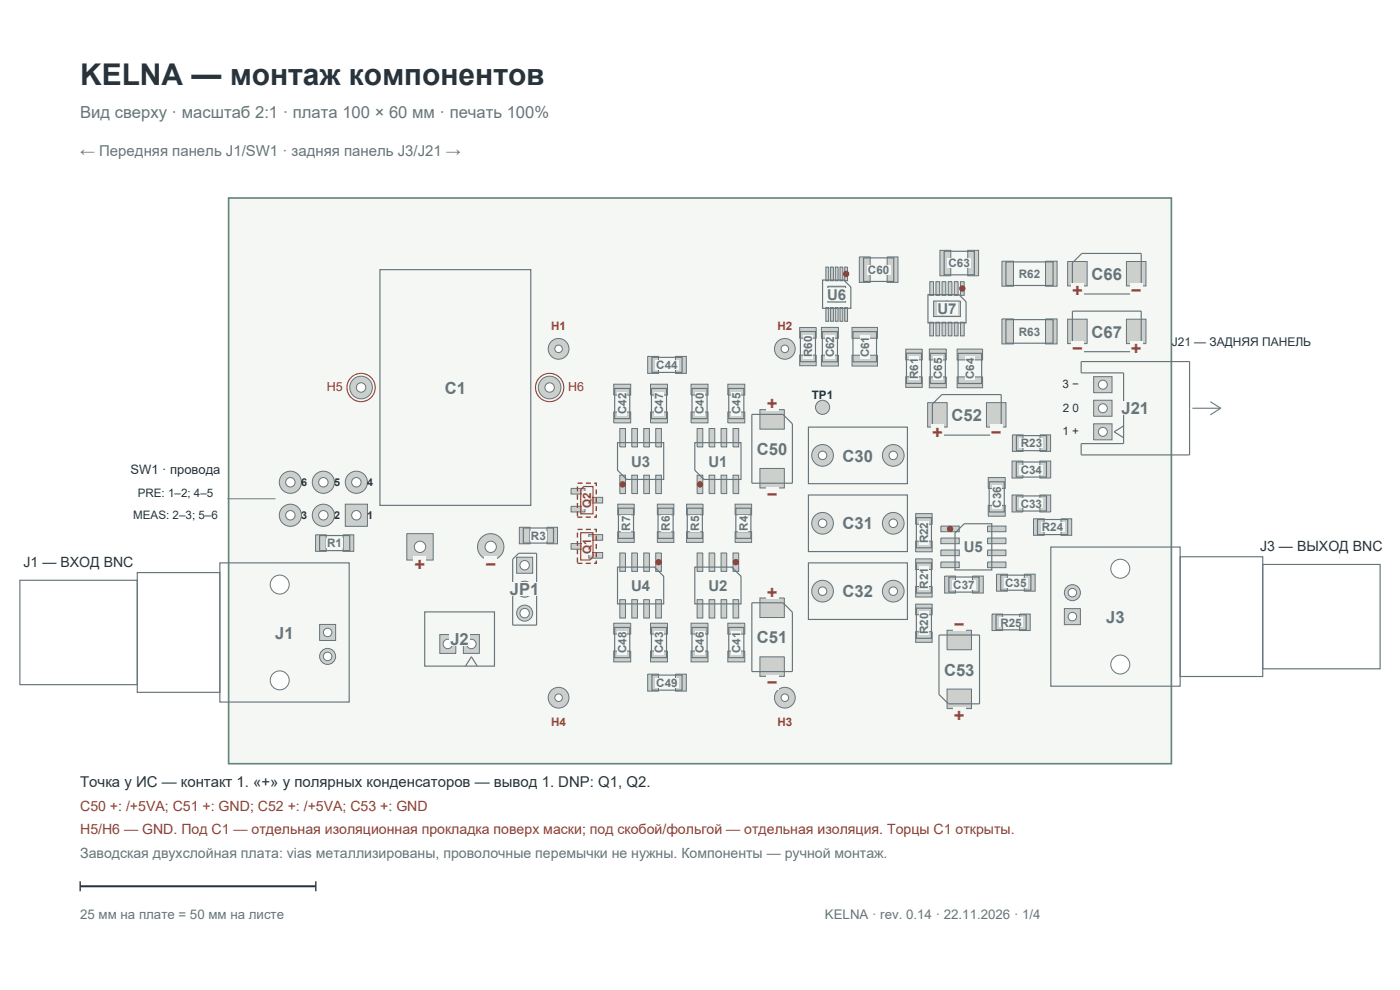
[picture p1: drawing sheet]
<svg xmlns="http://www.w3.org/2000/svg" width="297mm" height="210mm" viewBox="0 0 297 210" stroke-linecap="round" stroke-linejoin="round" font-family="sans-serif">
<defs><g id="words">
<text font-size="6.3" fill="#29333b" x="17" y="18">KELNA — монтаж компонентов</text>
<g font-size="3.9" fill="#943d30">
<text x="227.4" y="63.1">+</text>
<text x="239.9" y="63.1">−</text>
<text x="227.4" y="75.3">−</text>
<text x="239.9" y="75.3">+</text>
<text x="162.7" y="87">+</text>
<text x="197.7" y="93">+</text>
<text x="210.2" y="93">−</text>
<text x="162.7" y="106.3">−</text>
<text x="88" y="121">+</text>
<text x="103" y="121">−</text>
<text x="162.7" y="127">+</text>
<text x="202.4" y="133.8">−</text>
<text x="162.7" y="146.2">−</text>
<text x="202.4" y="153.1">+</text>
</g>
<g font-size="3.5" fill="#66757a">
<text x="17" y="25">Вид сверху ꞏ масштаб 2:1 ꞏ плата 100 × 60 мм ꞏ печать 100%</text>
<text x="231.6" y="59.4">C66</text>
<text x="231.6" y="71.6">C67</text>
<text x="94.3" y="83.5">C1</text>
<text x="201.9" y="89.3">C52</text>
<text x="237.9" y="87.9">J21</text>
<text x="160.6" y="96.5">C50</text>
<text x="178.8" y="97.9">C30</text>
<text x="178.8" y="112.3">C31</text>
<text x="108.2" y="126.3">JP1</text>
<text x="178.8" y="126.7">C32</text>
<text x="58.4" y="135.5">J1</text>
<text x="95.5" y="136.9">J2</text>
<text x="160.6" y="136.5">C51</text>
<text x="234.7" y="132.1">J3</text>
<text x="200.3" y="143.3">C53</text>
</g>
<g font-size="3.2" fill="#66757a">
<text x="17" y="33">← Передняя панель J1/SW1 ꞏ задняя панель J3/J21 →</text>
<text x="175.5" y="63.6">U6</text>
<text x="198.9" y="66.7">U7</text>
<text x="133.9" y="99">U3</text>
<text x="150.3" y="99">U1</text>
<text x="204.5" y="117.2">U5</text>
<text x="133.9" y="125.4">U4</text>
<text x="150.3" y="125.4">U2</text>
</g>
<text font-size="3.2" fill="#29333b" x="17" y="167">Точка у ИС — контакт 1. «+» у полярных конденсаторов — вывод 1. DNP: Q1, Q2.</text>
<g font-size="3" fill="#29333b">
<text x="267.3" y="116.8">J3 — ВЫХОД BNC</text>
<text x="5" y="120.2">J1 — ВХОД BNC</text>
</g>
<g font-size="3" fill="#943d30">
<text x="17" y="172">C50 +: /+5VA; C51 +: GND; C52 +: /+5VA; C53 +: GND</text>
<text x="17" y="177">H5/H6 — GND. Под C1 — отдельная изоляционная прокладка поверх маски; под скобой/фольгой — отдельная изоляция. Торцы C1 открыты.</text>
</g>
<text font-size="3" fill="#66757a" x="17" y="182">Заводская двухслойная плата: vias металлизированы, проволочные перемычки не нужны. Компоненты — ручной монтаж.</text>
<text font-size="2.8" fill="#29333b" x="27.7" y="100.6">SW1 ꞏ провода</text>
<g font-size="2.8" fill="#66757a">
<text x="17" y="195">25 мм на плате = 50 мм на листе</text>
<text x="175" y="195">KELNA ꞏ rev. 0.14 ꞏ 22.11.2026 ꞏ 1/4</text>
</g>
<g font-size="2.6" fill="#993629">
<text x="69.3" y="83">H5</text>
<text x="120.5" y="83">H6</text>
</g>
<g font-size="2.5" fill="#66757a">
<text x="184.1" y="58.1">C60</text>
<text x="201.2" y="56.7">C63</text>
<text x="216.1" y="59">R62</text>
<text x="216.1" y="71.2">R63</text>
<text x="172.3" y="75.8" transform="rotate(-90 172.3 75.8)">R60</text>
<text x="177" y="75.8" transform="rotate(-90 177 75.8)">C62</text>
<text x="184.4" y="75.8" transform="rotate(-90 184.4 75.8)">C61</text>
<text x="139.2" y="78.3">C44</text>
<text x="194.8" y="80.4" transform="rotate(-90 194.8 80.4)">R61</text>
<text x="199.9" y="80.4" transform="rotate(-90 199.9 80.4)">C65</text>
<text x="206.7" y="80.4" transform="rotate(-90 206.7 80.4)">C64</text>
<text x="132.9" y="87.9" transform="rotate(-90 132.9 87.9)">C42</text>
<text x="140.7" y="87.9" transform="rotate(-90 140.7 87.9)">C47</text>
<text x="149.3" y="87.9" transform="rotate(-90 149.3 87.9)">C40</text>
<text x="157.1" y="87.9" transform="rotate(-90 157.1 87.9)">C45</text>
<text x="216.6" y="94.9">R23</text>
<text x="216.5" y="100.5">C34</text>
<text x="212.4" y="107.7" transform="rotate(-90 212.4 107.7)">C36</text>
<text x="216.5" y="107.7">C33</text>
<text x="133.7" y="112.6" transform="rotate(-90 133.7 112.6)">R7</text>
<text x="142.1" y="112.6" transform="rotate(-90 142.1 112.6)">R6</text>
<text x="148.3" y="112.6" transform="rotate(-90 148.3 112.6)">R5</text>
<text x="158.6" y="112.6" transform="rotate(-90 158.6 112.6)">R4</text>
<text x="221" y="112.7">R24</text>
<text x="69.4" y="116.1">R1</text>
<text x="112.6" y="114.5">R3</text>
<text x="196.9" y="115.3" transform="rotate(-90 196.9 115.3)">R22</text>
<text x="196.9" y="124.9" transform="rotate(-90 196.9 124.9)">R21</text>
<text x="202.2" y="124.9">C37</text>
<text x="213.2" y="124.5">C35</text>
<text x="196.9" y="134.5" transform="rotate(-90 196.9 134.5)">R20</text>
<text x="212.2" y="132.9">R25</text>
<text x="132.9" y="138.6" transform="rotate(-90 132.9 138.6)">C48</text>
<text x="140.7" y="138.6" transform="rotate(-90 140.7 138.6)">C43</text>
<text x="149.3" y="138.6" transform="rotate(-90 149.3 138.6)">C46</text>
<text x="157.1" y="138.6" transform="rotate(-90 157.1 138.6)">C41</text>
<text x="139.2" y="145.7">C49</text>
</g>
<g font-size="2.5" fill="#943d30">
<text x="116.9" y="69.9">H1</text>
<text x="164.9" y="69.9">H2</text>
<text x="125.4" y="107.7" transform="rotate(-90 125.4 107.7)">Q2</text>
<text x="125.4" y="117.5" transform="rotate(-90 125.4 117.5)">Q1</text>
<text x="116.9" y="153.9">H4</text>
<text x="164.9" y="153.9">H3</text>
</g>
<g font-size="2.5" fill="#29333b">
<text x="248.6" y="73.4">J21 — ЗАДНЯЯ ПАНЕЛЬ</text>
<text x="225.4" y="82.3">3 −</text>
<text x="172.2" y="84.7">TP1</text>
<text x="225.4" y="87.3">2 0</text>
<text x="225.4" y="92.3">1 +</text>
<text x="29.2" y="105.3">PRE: 1–2; 4–5</text>
<text x="28.3" y="110.1">MEAS: 2–3; 5–6</text>
</g>
<g font-size="2.3" fill="#29333b">
<text x="63.9" y="103.1">6</text>
<text x="70.9" y="103.1">5</text>
<text x="77.9" y="103.1">4</text>
<text x="63.9" y="110.1">3</text>
<text x="70.9" y="110.1">2</text>
<text x="77.9" y="110.1">1</text>
</g>
</g></defs>
<path d="M48.5 42h200v120h-200z" fill="#f5f7f5" stroke="#66857d" stroke-width=".35"/>
<path d="M109.6 118.2h3.4v3.4h-3.4z" fill="#cccfcc" stroke="#66757a" stroke-width=".21"/>
<circle cx="111.3" cy="119.9" r="1" fill="#fff" stroke="#66757a" stroke-width=".21"/>
<circle cx="111.3" cy="125" r="1.7" fill="#cccfcc" stroke="#66757a" stroke-width=".21"/>
<circle cx="111.3" cy="125" r="1" fill="#fff" stroke="#66757a" stroke-width=".21"/>
<circle cx="111.3" cy="130.1" r="1.7" fill="#cccfcc" stroke="#66757a" stroke-width=".21"/>
<circle cx="111.3" cy="130.1" r="1" fill="#fff" stroke="#66757a" stroke-width=".21"/>
<path d="M108.8 118.6l1.2-1.2h3.8v15.2h-5z" fill="none" stroke="#66757a" stroke-width=".25"/>
<path d="M108 123.5h6.6v2.9h-6.6z" fill="#f5f7f5"/>
<g fill="#cccfcc" stroke="#66757a" stroke-width=".21">
<path d="M197.2 74.1h3.5v2.3h-3.5z"/>
<path d="M197.2 80h3.5v2.2h-3.5z"/>
</g>
<path d="M197.3 75h3.2v6.3h-3.2z" fill="none" stroke="#66757a" stroke-width=".25"/>
<path d="M197.9 75.7h2.1v4.9h-2.1z" fill="#f5f7f5"/>
<g fill="#cccfcc" stroke="#66757a" stroke-width=".21">
<path d="M139.5 112.8h3.4v2.2h-3.4z"/>
<path d="M139.5 106.9h3.4v2.3h-3.4z"/>
</g>
<path d="M139.6 107.8h3.2v6.4h-3.2z" fill="none" stroke="#66757a" stroke-width=".25"/>
<path d="M140.1 109.2h2.2v3.6h-2.2z" fill="#f5f7f5"/>
<g fill="#cccfcc" stroke="#66757a" stroke-width=".21">
<path d="M139.1 117.3h1.2v3.9h-1.2z"/>
<path d="M136.6 117.3h1.2v3.9h-1.2z"/>
<path d="M134 117.3h1.2v3.9h-1.2z"/>
<path d="M131.5 117.3h1.2v3.9h-1.2z"/>
<path d="M131.5 127.2h1.2v3.9h-1.2z"/>
<path d="M134 127.2h1.2v3.9h-1.2z"/>
<path d="M136.6 127.2h1.2v3.9h-1.2z"/>
<path d="M139.1 127.2h1.2v3.9h-1.2z"/>
</g>
<path d="M131 120.3h7.8l2 1.9v5.9h-9.8z" fill="none" stroke="#66757a" stroke-width=".25"/>
<path d="M133.7 122.9h4.4v2.6h-4.4z" fill="#f5f7f5"/>
<circle cx="139.7" cy="119.2" r=".56" fill="#943d30" stroke="#943d30" stroke-width=".21"/>
<g fill="#cccfcc" stroke="#66757a" stroke-width=".21">
<path d="M131.5 100.8h1.2v3.9h-1.2z"/>
<path d="M134 100.8h1.2v3.9h-1.2z"/>
<path d="M136.6 100.8h1.2v3.9h-1.2z"/>
<path d="M139.1 100.8h1.2v3.9h-1.2z"/>
<path d="M139.1 90.9h1.2v3.9h-1.2z"/>
<path d="M136.6 90.9h1.2v3.9h-1.2z"/>
<path d="M134 90.9h1.2v3.9h-1.2z"/>
<path d="M131.5 90.9h1.2v3.9h-1.2z"/>
</g>
<path d="M131 93.9h9.8v7.8h-7.8l-2-1.9z" fill="none" stroke="#66757a" stroke-width=".25"/>
<path d="M133.7 96.5h4.4v2.6h-4.4z" fill="#f5f7f5"/>
<circle cx="132.1" cy="102.7" r=".56" fill="#943d30" stroke="#943d30" stroke-width=".21"/>
<circle cx="116.6" cy="82.2" r="2.4" fill="#cccfcc" stroke="#66757a" stroke-width=".21"/>
<circle cx="116.6" cy="82.2" r="1" fill="#fff" stroke="#66757a" stroke-width=".21"/>
<g fill="#cccfcc" stroke="#66757a" stroke-width=".21">
<path d="M200.9 146.2h5.2v4.1h-5.2z"/>
<path d="M200.9 133.7h5.2v4.1h-5.2z"/>
</g>
<path d="M199.2 134.7h8.6v14.6h-6.6l-2-2z" fill="none" stroke="#66757a" stroke-width=".25"/>
<g fill="#f5f7f5">
<path d="M200.1 140.6h6.8v2.8h-6.8z"/>
<path d="M202.2 150.1h2.6v3.1h-2.6z"/>
<path d="M202.2 130.8h2.6v3.1h-2.6z"/>
</g>
<g fill="#cccfcc" stroke="#66757a" stroke-width=".21">
<path d="M194.3 114.8h3.5v2.3h-3.5z"/>
<path d="M194.3 109h3.5v2.2h-3.5z"/>
</g>
<path d="M194.4 109.8h3.2v6.4h-3.2z" fill="none" stroke="#66757a" stroke-width=".25"/>
<path d="M194.9 110.6h2.2v4.8h-2.2z" fill="#f5f7f5"/>
<g fill="#fff" stroke="#66757a" stroke-width=".21">
<circle cx="237.7" cy="120.6" r="2.01"/>
<circle cx="237.7" cy="141" r="2.01"/>
</g>
<path d="M225.8 129.1h3.4v3.4h-3.4z" fill="#cccfcc" stroke="#66757a" stroke-width=".21"/>
<circle cx="227.5" cy="130.8" r=".9" fill="#fff" stroke="#66757a" stroke-width=".21"/>
<circle cx="227.5" cy="125.7" r="1.7" fill="#cccfcc" stroke="#66757a" stroke-width=".21"/>
<circle cx="227.5" cy="125.7" r=".9" fill="#fff" stroke="#66757a" stroke-width=".21"/>
<path d="M222.9 116h27.5v29.6h-27.5zM250.4 118.1h17.5v25.4h-17.5zM267.9 119.7h24.9v22.2h-24.9z" fill="none" stroke="#66757a" stroke-width=".25"/>
<path d="M234.5 129.4h4.3v2.8h-4.3z" fill="#f5f7f5"/>
<g fill="#cccfcc" stroke="#66757a" stroke-width=".21">
<path d="M220.6 105h2.3v3.6h-2.3z"/>
<path d="M214.7 105h2.3v3.6h-2.3z"/>
</g>
<path d="M215.6 105.2h6.4v3.2h-6.4z" fill="none" stroke="#66757a" stroke-width=".25"/>
<path d="M216.4 105.7h4.8v2.2h-4.8z" fill="#f5f7f5"/>
<g fill="#cccfcc" stroke="#66757a" stroke-width=".21">
<path d="M155.9 112.8h3.6v2.2h-3.6z"/>
<path d="M155.9 106.9h3.6v2.3h-3.6z"/>
</g>
<path d="M156.1 107.8h3.2v6.4h-3.2z" fill="none" stroke="#66757a" stroke-width=".25"/>
<path d="M156.6 109.2h2.2v3.6h-2.2z" fill="#f5f7f5"/>
<g fill="#cccfcc" stroke="#66757a" stroke-width=".21">
<path d="M199.6 111.6h3.9v1.2h-3.9z"/>
<path d="M199.6 114.1h3.9v1.2h-3.9z"/>
<path d="M199.6 116.7h3.9v1.2h-3.9z"/>
<path d="M199.6 119.2h3.9v1.2h-3.9z"/>
<path d="M209.5 119.2h3.9v1.2h-3.9z"/>
<path d="M209.5 116.7h3.9v1.2h-3.9z"/>
<path d="M209.5 114.1h3.9v1.2h-3.9z"/>
<path d="M209.5 111.6h3.9v1.2h-3.9z"/>
</g>
<path d="M202.6 113.1l2-2h5.8v9.8h-7.8z" fill="none" stroke="#66757a" stroke-width=".25"/>
<path d="M204.3 114.7h4.4v2.6h-4.4z" fill="#f5f7f5"/>
<circle cx="201.6" cy="112.2" r=".56" fill="#943d30" stroke="#943d30" stroke-width=".21"/>
<g fill="#cccfcc" stroke="#66757a" stroke-width=".21">
<path d="M194.3 128.2h3.5v2.2h-3.5z"/>
<path d="M194.3 134h3.5v2.2h-3.5z"/>
</g>
<path d="M194.4 129h3.2v6.4h-3.2z" fill="none" stroke="#66757a" stroke-width=".25"/>
<path d="M194.9 129.8h2.2v4.8h-2.2z" fill="#f5f7f5"/>
<g fill="#cccfcc" stroke="#66757a" stroke-width=".21">
<path d="M154.4 87.4h3.6v2.3h-3.6z"/>
<path d="M154.4 81.5h3.6v2.3h-3.6z"/>
</g>
<path d="M154.6 82.4h3.2v6.4h-3.2z" fill="none" stroke="#66757a" stroke-width=".25"/>
<path d="M155.1 83.2h2.2v4.8h-2.2z" fill="#f5f7f5"/>
<g fill="#cccfcc" stroke="#66757a" stroke-width=".21">
<path d="M131.1 106.9h3.5v2.3h-3.5z"/>
<path d="M131.1 112.8h3.5v2.2h-3.5z"/>
</g>
<path d="M131.2 107.8h3.2v6.4h-3.2z" fill="none" stroke="#66757a" stroke-width=".25"/>
<path d="M131.7 109.2h2.2v3.6h-2.2z" fill="#f5f7f5"/>
<g fill="#cccfcc" stroke="#66757a" stroke-width=".21">
<path d="M124.9 117.2h3v1.2h-3z"/>
<path d="M124.9 113.4h3v1.2h-3z"/>
<path d="M121.2 115.3h2.9v1.2h-2.9z"/>
</g>
<path d="M123.2 113h2.6v5.2l-.6 .6h-2z" fill="none" stroke="#943d30" stroke-width=".25"/>
<path d="M122.5 112.3h4v7.2h-4z" fill="none" stroke="#943d30" stroke-width=".28" stroke-dasharray="1.1 .7" stroke-linecap="butt"/>
<path d="M123.4 114.1h2.2v3.6h-2.2z" fill="#f5f7f5"/>
<g fill="#cccfcc" stroke="#66757a" stroke-width=".21">
<path d="M130.2 87.4h3.6v2.3h-3.6z"/>
<path d="M130.2 81.5h3.6v2.3h-3.6z"/>
</g>
<path d="M130.4 82.4h3.2v6.4h-3.2z" fill="none" stroke="#66757a" stroke-width=".25"/>
<path d="M130.9 83.2h2.2v4.8h-2.2z" fill="#f5f7f5"/>
<g fill="#cccfcc" stroke="#66757a" stroke-width=".21">
<path d="M138 132.2h3.6v2.3h-3.6z"/>
<path d="M138 138.1h3.6v2.3h-3.6z"/>
</g>
<path d="M138.2 133.1h3.2v6.4h-3.2z" fill="none" stroke="#66757a" stroke-width=".25"/>
<path d="M138.7 133.9h2.2v4.8h-2.2z" fill="#f5f7f5"/>
<g fill="#cccfcc" stroke="#66757a" stroke-width=".21">
<path d="M138 87.4h3.6v2.3h-3.6z"/>
<path d="M138 81.5h3.6v2.3h-3.6z"/>
</g>
<path d="M138.2 82.4h3.2v6.4h-3.2z" fill="none" stroke="#66757a" stroke-width=".25"/>
<path d="M138.7 83.2h2.2v4.8h-2.2z" fill="#f5f7f5"/>
<g fill="#cccfcc" stroke="#66757a" stroke-width=".21">
<path d="M192.2 74.1h3.5v2.2h-3.5z"/>
<path d="M192.2 79.9h3.5v2.3h-3.5z"/>
</g>
<path d="M192.3 74.9h3.2v6.4h-3.2z" fill="none" stroke="#66757a" stroke-width=".25"/>
<path d="M192.8 75.7h2.2v4.9h-2.2z" fill="#f5f7f5"/>
<g fill="#cccfcc" stroke="#66757a" stroke-width=".21">
<path d="M110.2 111.8h2.2v3.6h-2.2z"/>
<path d="M116 111.8h2.3v3.6h-2.3z"/>
</g>
<path d="M111 112h6.4v3.2h-6.4z" fill="none" stroke="#66757a" stroke-width=".25"/>
<path d="M112.5 112.5h3.5v2.2h-3.5z" fill="#f5f7f5"/>
<g fill="#cccfcc" stroke="#66757a" stroke-width=".21">
<path d="M203.1 74.1h5.4v2.3h-5.4z"/>
<path d="M203.1 80h5.4v2.2h-5.4z"/>
</g>
<path d="M203.2 75h5v6.3h-5z" fill="none" stroke="#66757a" stroke-width=".25"/>
<path d="M204.7 75.7h2.1v4.9h-2.1z" fill="#f5f7f5"/>
<circle cx="166.5" cy="148" r="2.2" fill="#cccfcc" stroke="#66757a" stroke-width=".21"/>
<circle cx="166.5" cy="148" r=".8" fill="#fff" stroke="#66757a" stroke-width=".21"/>
<circle cx="174.5" cy="125.4" r="2.3" fill="#cccfcc" stroke="#66757a" stroke-width=".21"/>
<circle cx="174.5" cy="125.4" r=".9" fill="#fff" stroke="#66757a" stroke-width=".21"/>
<circle cx="189.5" cy="125.4" r="2.3" fill="#cccfcc" stroke="#66757a" stroke-width=".21"/>
<circle cx="189.5" cy="125.4" r=".9" fill="#fff" stroke="#66757a" stroke-width=".21"/>
<path d="M171.5 119.4h21v12h-21z" fill="none" stroke="#66757a" stroke-width=".25"/>
<path d="M178.6 124h6.8v2.8h-6.8z" fill="#f5f7f5"/>
<g fill="#cccfcc" stroke="#66757a" stroke-width=".21">
<path d="M169.7 69.5h3.5v2.2h-3.5z"/>
<path d="M169.7 75.3h3.5v2.3h-3.5z"/>
</g>
<path d="M169.8 70.3h3.2v6.4h-3.2z" fill="none" stroke="#66757a" stroke-width=".25"/>
<path d="M170.3 71.1h2.2v4.9h-2.2z" fill="#f5f7f5"/>
<g fill="#cccfcc" stroke="#66757a" stroke-width=".21">
<path d="M209.6 107.2h3.6v2.3h-3.6z"/>
<path d="M209.6 101.3h3.6v2.3h-3.6z"/>
</g>
<path d="M209.9 102.2h3.2v6.4h-3.2z" fill="none" stroke="#66757a" stroke-width=".25"/>
<path d="M210.4 103h2.1v4.8h-2.1z" fill="#f5f7f5"/>
<g fill="#cccfcc" stroke="#66757a" stroke-width=".21">
<path d="M226.5 55.5h4.1v5.2h-4.1z"/>
<path d="M239 55.5h4.1v5.2h-4.1z"/>
</g>
<path d="M227.5 55.8l2-2h12.6v8.6h-14.6z" fill="none" stroke="#66757a" stroke-width=".25"/>
<g fill="#f5f7f5">
<path d="M231.4 56.6h6.8v2.9h-6.8z"/>
<path d="M227.3 60.1h2.6v3.1h-2.6z"/>
<path d="M239.7 60.1h2.6v3.1h-2.6z"/>
</g>
<g fill="#cccfcc" stroke="#66757a" stroke-width=".21">
<path d="M210.5 130.2h2.2v3.5h-2.2z"/>
<path d="M216.3 130.2h2.3v3.5h-2.3z"/>
</g>
<path d="M211.3 130.4h6.4v3.2h-6.4z" fill="none" stroke="#66757a" stroke-width=".25"/>
<path d="M212.1 130.9h4.8v2.2h-4.8z" fill="#f5f7f5"/>
<g fill="#cccfcc" stroke="#66757a" stroke-width=".21">
<path d="M146.6 132.2h3.6v2.3h-3.6z"/>
<path d="M146.6 138.1h3.6v2.3h-3.6z"/>
</g>
<path d="M146.8 133.1h3.2v6.4h-3.2z" fill="none" stroke="#66757a" stroke-width=".25"/>
<path d="M147.3 133.9h2.2v4.8h-2.2z" fill="#f5f7f5"/>
<g fill="#cccfcc" stroke="#66757a" stroke-width=".21">
<path d="M182.3 54.5h2.3v5.4h-2.3z"/>
<path d="M188.2 54.5h2.3v5.4h-2.3z"/>
</g>
<path d="M183.2 54.7h6.4v5h-6.4z" fill="none" stroke="#66757a" stroke-width=".25"/>
<path d="M184 56.1h4.8v2.2h-4.8z" fill="#f5f7f5"/>
<g fill="#cccfcc" stroke="#66757a" stroke-width=".21">
<path d="M220.6 97.8h2.3v3.6h-2.3z"/>
<path d="M214.7 97.8h2.3v3.6h-2.3z"/>
</g>
<path d="M215.6 98h6.4v3.2h-6.4z" fill="none" stroke="#66757a" stroke-width=".25"/>
<path d="M216.4 98.5h4.8v2.2h-4.8z" fill="#f5f7f5"/>
<g fill="#cccfcc" stroke="#66757a" stroke-width=".21">
<path d="M154.4 132.2h3.6v2.3h-3.6z"/>
<path d="M154.4 138.1h3.6v2.3h-3.6z"/>
</g>
<path d="M154.6 133.1h3.2v6.4h-3.2z" fill="none" stroke="#66757a" stroke-width=".25"/>
<path d="M155.1 133.9h2.2v4.8h-2.2z" fill="#f5f7f5"/>
<g fill="#cccfcc" stroke="#66757a" stroke-width=".21">
<path d="M239 67.7h4.1v5.2h-4.1z"/>
<path d="M226.5 67.7h4.1v5.2h-4.1z"/>
</g>
<path d="M227.5 66h14.6v6.6l-2 2h-12.6z" fill="none" stroke="#66757a" stroke-width=".25"/>
<g fill="#f5f7f5">
<path d="M231.4 68.9h6.8v2.8h-6.8z"/>
<path d="M239.7 72.3h2.6v3.2h-2.6z"/>
<path d="M227.3 72.3h2.6v3.2h-2.6z"/>
</g>
<g fill="#cccfcc" stroke="#66757a" stroke-width=".21">
<path d="M211.4 121.8h2.3v3.6h-2.3z"/>
<path d="M217.3 121.8h2.3v3.6h-2.3z"/>
</g>
<path d="M212.3 122h6.4v3.2h-6.4z" fill="none" stroke="#66757a" stroke-width=".25"/>
<path d="M213.1 122.5h4.8v2.2h-4.8z" fill="#f5f7f5"/>
<g fill="#cccfcc" stroke="#66757a" stroke-width=".21">
<path d="M219.2 110.1h2.3v3.5h-2.3z"/>
<path d="M225.1 110.1h2.2v3.5h-2.2z"/>
</g>
<path d="M220.1 110.2h6.4v3.2h-6.4z" fill="none" stroke="#66757a" stroke-width=".25"/>
<path d="M220.9 110.7h4.8v2.2h-4.8z" fill="#f5f7f5"/>
<g fill="#cccfcc" stroke="#66757a" stroke-width=".21">
<path d="M147.9 100.8h1.2v3.9h-1.2z"/>
<path d="M150.4 100.8h1.2v3.9h-1.2z"/>
<path d="M153 100.8h1.2v3.9h-1.2z"/>
<path d="M155.5 100.8h1.2v3.9h-1.2z"/>
<path d="M155.5 90.9h1.2v3.9h-1.2z"/>
<path d="M153 90.9h1.2v3.9h-1.2z"/>
<path d="M150.4 90.9h1.2v3.9h-1.2z"/>
<path d="M147.9 90.9h1.2v3.9h-1.2z"/>
</g>
<path d="M147.4 93.9h9.8v7.8h-7.8l-2-1.9z" fill="none" stroke="#66757a" stroke-width=".25"/>
<path d="M150.1 96.5h4.4v2.6h-4.4z" fill="#f5f7f5"/>
<circle cx="148.5" cy="102.7" r=".56" fill="#943d30" stroke="#943d30" stroke-width=".21"/>
<g fill="#cccfcc" stroke="#66757a" stroke-width=".21">
<path d="M130.2 132.2h3.6v2.3h-3.6z"/>
<path d="M130.2 138.1h3.6v2.3h-3.6z"/>
</g>
<path d="M130.4 133.1h3.2v6.4h-3.2z" fill="none" stroke="#66757a" stroke-width=".25"/>
<path d="M130.9 133.9h2.2v4.8h-2.2z" fill="#f5f7f5"/>
<circle cx="76.6" cy="82.2" r="2.4" fill="#cccfcc" stroke="#66757a" stroke-width=".21"/>
<circle cx="76.6" cy="82.2" r="1" fill="#fff" stroke="#66757a" stroke-width=".21"/>
<path d="M73.3 106.9h4.7v4.8h-4.7z" fill="#cccfcc" stroke="#66757a" stroke-width=".21"/>
<circle cx="75.6" cy="109.3" r="1" fill="#fff" stroke="#66757a" stroke-width=".21"/>
<circle cx="68.6" cy="109.3" r="2.35" fill="#cccfcc" stroke="#66757a" stroke-width=".21"/>
<circle cx="68.6" cy="109.3" r="1" fill="#fff" stroke="#66757a" stroke-width=".21"/>
<circle cx="61.6" cy="109.3" r="2.35" fill="#cccfcc" stroke="#66757a" stroke-width=".21"/>
<circle cx="61.6" cy="109.3" r="1" fill="#fff" stroke="#66757a" stroke-width=".21"/>
<circle cx="75.6" cy="102.3" r="2.35" fill="#cccfcc" stroke="#66757a" stroke-width=".21"/>
<circle cx="75.6" cy="102.3" r="1" fill="#fff" stroke="#66757a" stroke-width=".21"/>
<circle cx="68.6" cy="102.3" r="2.35" fill="#cccfcc" stroke="#66757a" stroke-width=".21"/>
<circle cx="68.6" cy="102.3" r="1" fill="#fff" stroke="#66757a" stroke-width=".21"/>
<circle cx="61.6" cy="102.3" r="2.35" fill="#cccfcc" stroke="#66757a" stroke-width=".21"/>
<circle cx="61.6" cy="102.3" r="1" fill="#fff" stroke="#66757a" stroke-width=".21"/>
<g fill="#cccfcc" stroke="#66757a" stroke-width=".21">
<path d="M66.9 113.4h2.3v3.5h-2.3z"/>
<path d="M72.8 113.4h2.3v3.5h-2.3z"/>
</g>
<path d="M67.8 113.6h6.4v3.2h-6.4z" fill="none" stroke="#66757a" stroke-width=".25"/>
<path d="M69.2 114.1h3.6v2.2h-3.6z" fill="#f5f7f5"/>
<g fill="#cccfcc" stroke="#66757a" stroke-width=".21">
<path d="M174.3 69.5h3.6v2.3h-3.6z"/>
<path d="M174.3 75.3h3.6v2.3h-3.6z"/>
</g>
<path d="M174.5 70.4h3.2v6.3h-3.2z" fill="none" stroke="#66757a" stroke-width=".25"/>
<path d="M175 71.1h2.1v4.9h-2.1z" fill="#f5f7f5"/>
<g fill="#cccfcc" stroke="#66757a" stroke-width=".21">
<path d="M205.3 53.1h2.3v5.4h-2.3z"/>
<path d="M199.4 53.1h2.3v5.4h-2.3z"/>
</g>
<path d="M200.3 53.3h6.4v5h-6.4z" fill="none" stroke="#66757a" stroke-width=".25"/>
<path d="M201.1 54.7h4.8v2.2h-4.8z" fill="#f5f7f5"/>
<g fill="#cccfcc" stroke="#66757a" stroke-width=".21">
<path d="M121.2 103.6h2.9v1.2h-2.9z"/>
<path d="M121.2 107.4h2.9v1.2h-2.9z"/>
<path d="M124.9 105.5h3v1.2h-3z"/>
</g>
<path d="M123.8 103.2h2v5.8h-2.6v-5.1z" fill="none" stroke="#943d30" stroke-width=".25"/>
<path d="M122.5 102.5h4v7.2h-4z" fill="none" stroke="#943d30" stroke-width=".28" stroke-dasharray="1.1 .7" stroke-linecap="butt"/>
<path d="M123.4 104.3h2.2v3.6h-2.2z" fill="#f5f7f5"/>
<g fill="#cccfcc" stroke="#66757a" stroke-width=".21">
<path d="M200.4 122.2h2.3v3.6h-2.3z"/>
<path d="M206.3 122.2h2.3v3.6h-2.3z"/>
</g>
<path d="M201.3 122.4h6.4v3.2h-6.4z" fill="none" stroke="#66757a" stroke-width=".25"/>
<path d="M202.1 122.9h4.8v2.2h-4.8z" fill="#f5f7f5"/>
<g fill="#cccfcc" stroke="#66757a" stroke-width=".21">
<path d="M194.3 118.5h3.5v2.3h-3.5z"/>
<path d="M194.3 124.4h3.5v2.2h-3.5z"/>
</g>
<path d="M194.4 119.4h3.2v6.4h-3.2z" fill="none" stroke="#66757a" stroke-width=".25"/>
<path d="M194.9 120.2h2.2v4.8h-2.2z" fill="#f5f7f5"/>
<g fill="#cccfcc" stroke="#66757a" stroke-width=".21">
<path d="M86.3 113.2h5.6v5.6h-5.6z"/>
<circle cx="174.5" cy="86.4" r="1.5"/>
</g>
<circle cx="89.1" cy="116" r="1.2" fill="#fff" stroke="#66757a" stroke-width=".21"/>
<circle cx="104.1" cy="116" r="2.8" fill="#cccfcc" stroke="#66757a" stroke-width=".21"/>
<circle cx="104.1" cy="116" r="1.2" fill="#fff" stroke="#66757a" stroke-width=".21"/>
<path d="M80.6 57.2h32v50h-32z" fill="none" stroke="#66757a" stroke-width=".25"/>
<g fill="#f5f7f5">
<path d="M94.2 80.8h4.8v2.8h-4.8z"/>
<path d="M87.8 118h2.6v3.2h-2.6z"/>
<path d="M102.8 118h2.6v3.2h-2.6z"/>
</g>
<g fill="#cccfcc" stroke="#66757a" stroke-width=".21">
<path d="M137.4 75.6h2.3v3.6h-2.3z"/>
<path d="M143.3 75.6h2.3v3.6h-2.3z"/>
</g>
<path d="M138.3 75.8h6.4v3.2h-6.4z" fill="none" stroke="#66757a" stroke-width=".25"/>
<path d="M139.1 76.3h4.8v2.2h-4.8z" fill="#f5f7f5"/>
<g fill="#cccfcc" stroke="#66757a" stroke-width=".21">
<path d="M214.8 92.3h2.2v3.5h-2.2z"/>
<path d="M220.6 92.3h2.3v3.5h-2.3z"/>
</g>
<path d="M215.6 92.4h6.4v3.2h-6.4z" fill="none" stroke="#66757a" stroke-width=".25"/>
<path d="M216.4 92.9h4.9v2.2h-4.9z" fill="#f5f7f5"/>
<g fill="#cccfcc" stroke="#66757a" stroke-width=".21">
<path d="M177.7 60.9h1.5v1.3h-1.5z"/>
<path d="M175.8 60.9h1.5v1.3h-1.5z"/>
<path d="M177.7 62.6h1.5v1.3h-1.5z"/>
<path d="M175.8 62.6h1.5v1.3h-1.5z"/>
<path d="M179.2 56.6h.6v3h-.6z"/>
<path d="M178.2 56.6h.6v3h-.6z"/>
<path d="M177.2 56.6h.6v3h-.6z"/>
<path d="M176.2 56.6h.6v3h-.6z"/>
<path d="M175.2 56.6h.6v3h-.6z"/>
<path d="M175.2 65.3h.6v2.8h-.6z"/>
<path d="M176.2 65.3h.6v2.8h-.6z"/>
<path d="M177.2 65.3h.6v2.8h-.6z"/>
<path d="M178.2 65.3h.6v2.8h-.6z"/>
<path d="M179.2 65.3h.6v2.8h-.6z"/>
<circle cx="177.5" cy="62.4" r="1.6"/>
</g>
<circle cx="177.5" cy="62.4" r=".8" fill="#fff" stroke="#66757a" stroke-width=".21"/>
<path d="M175.6 60.7h3.8v3.4h-3.8z" fill="#cccfcc" stroke="#66757a" stroke-width=".21"/>
<path d="M174.5 59.4h4.5l1.5 1.5v4.5h-6z" fill="none" stroke="#66757a" stroke-width=".25"/>
<path d="M175.3 61.1h4.4v2.6h-4.4z" fill="#f5f7f5"/>
<circle cx="179.5" cy="58.1" r=".56" fill="#943d30" stroke="#943d30" stroke-width=".21"/>
<path d="M98.3 134.6h3.4v4h-3.4z" fill="#cccfcc" stroke="#66757a" stroke-width=".21"/>
<circle cx="100" cy="136.6" r="1" fill="#fff" stroke="#66757a" stroke-width=".21"/>
<path d="M93.3 134.6h3.4v4h-3.4z" fill="#cccfcc" stroke="#66757a" stroke-width=".21"/>
<circle cx="95" cy="136.6" r="1" fill="#fff" stroke="#66757a" stroke-width=".21"/>
<path d="M90.1 129.8h14.8v11.5h-14.8zM98.8 141.3l1.2-2 1.2 2" fill="none" stroke="#66757a" stroke-width=".25"/>
<path d="M95.4 134.1h4.2v2.9h-4.2z" fill="#f5f7f5"/>
<circle cx="118.5" cy="148" r="2.2" fill="#cccfcc" stroke="#66757a" stroke-width=".21"/>
<circle cx="118.5" cy="148" r=".8" fill="#fff" stroke="#66757a" stroke-width=".21"/>
<g fill="#cccfcc" stroke="#66757a" stroke-width=".21">
<path d="M146.6 87.4h3.6v2.3h-3.6z"/>
<path d="M146.6 81.5h3.6v2.3h-3.6z"/>
</g>
<path d="M146.8 82.4h3.2v6.4h-3.2z" fill="none" stroke="#66757a" stroke-width=".25"/>
<path d="M147.3 83.2h2.2v4.8h-2.2z" fill="#f5f7f5"/>
<circle cx="166.5" cy="74" r="2.2" fill="#cccfcc" stroke="#66757a" stroke-width=".21"/>
<g fill="#fff" stroke="#66757a" stroke-width=".21">
<circle cx="166.5" cy="74" r=".8"/>
<circle cx="59.3" cy="144.3" r="2.01"/>
<circle cx="59.3" cy="124" r="2.01"/>
</g>
<path d="M67.8 132.5h3.4v3.4h-3.4z" fill="#cccfcc" stroke="#66757a" stroke-width=".21"/>
<circle cx="69.5" cy="134.2" r=".9" fill="#fff" stroke="#66757a" stroke-width=".21"/>
<circle cx="69.5" cy="139.2" r="1.7" fill="#cccfcc" stroke="#66757a" stroke-width=".21"/>
<circle cx="69.5" cy="139.2" r=".9" fill="#fff" stroke="#66757a" stroke-width=".21"/>
<path d="M46.6 119.4h27.5v29.5h-27.5zM4.2 123.1h24.9v22.1h-24.9zM29.1 121.5h17.5v25.4h-17.5z" fill="none" stroke="#66757a" stroke-width=".25"/>
<path d="M58.2 132.7h4.3v2.9h-4.3z" fill="#f5f7f5"/>
<g fill="#cccfcc" stroke="#66757a" stroke-width=".21">
<path d="M212.6 67.7h2.4v5.3h-2.4z"/>
<path d="M221.8 67.7h2.5v5.3h-2.5z"/>
</g>
<path d="M213.4 67.8h10v5h-10z" fill="none" stroke="#66757a" stroke-width=".25"/>
<path d="M216 69.2h4.8v2.2h-4.8z" fill="#f5f7f5"/>
<path d="M232 89.9h3.9v3.4h-3.9z" fill="#cccfcc" stroke="#66757a" stroke-width=".21"/>
<circle cx="234" cy="91.6" r=".95" fill="#fff" stroke="#66757a" stroke-width=".21"/>
<path d="M232 84.9h3.9v3.4h-3.9z" fill="#cccfcc" stroke="#66757a" stroke-width=".21"/>
<circle cx="234" cy="86.6" r=".95" fill="#fff" stroke="#66757a" stroke-width=".21"/>
<path d="M232 79.9h3.9v3.4h-3.9z" fill="#cccfcc" stroke="#66757a" stroke-width=".21"/>
<circle cx="234" cy="81.6" r=".95" fill="#fff" stroke="#66757a" stroke-width=".21"/>
<path d="M229.4 76.7h23v19.8h-23v-2.4h9v-15h-9zM238.4 90.3l-2 1.3 2 1.2" fill="none" stroke="#66757a" stroke-width=".25"/>
<path d="M237.7 85.2h6.3v2.8h-6.3z" fill="#f5f7f5"/>
<g fill="#cccfcc" stroke="#66757a" stroke-width=".21">
<path d="M155.5 117.3h1.2v3.9h-1.2z"/>
<path d="M153 117.3h1.2v3.9h-1.2z"/>
<path d="M150.4 117.3h1.2v3.9h-1.2z"/>
<path d="M147.9 117.3h1.2v3.9h-1.2z"/>
<path d="M147.9 127.2h1.2v3.9h-1.2z"/>
<path d="M150.4 127.2h1.2v3.9h-1.2z"/>
<path d="M153 127.2h1.2v3.9h-1.2z"/>
<path d="M155.5 127.2h1.2v3.9h-1.2z"/>
</g>
<path d="M147.4 120.3h7.8l2 1.9v5.9h-9.8z" fill="none" stroke="#66757a" stroke-width=".25"/>
<path d="M150.1 122.9h4.4v2.6h-4.4z" fill="#f5f7f5"/>
<circle cx="156.1" cy="119.2" r=".56" fill="#943d30" stroke="#943d30" stroke-width=".21"/>
<circle cx="118.5" cy="74" r="2.2" fill="#cccfcc" stroke="#66757a" stroke-width=".21"/>
<circle cx="118.5" cy="74" r=".8" fill="#fff" stroke="#66757a" stroke-width=".21"/>
<circle cx="174.5" cy="111" r="2.3" fill="#cccfcc" stroke="#66757a" stroke-width=".21"/>
<circle cx="174.5" cy="111" r=".9" fill="#fff" stroke="#66757a" stroke-width=".21"/>
<circle cx="189.5" cy="111" r="2.3" fill="#cccfcc" stroke="#66757a" stroke-width=".21"/>
<circle cx="189.5" cy="111" r=".9" fill="#fff" stroke="#66757a" stroke-width=".21"/>
<path d="M171.5 105h21v12h-21z" fill="none" stroke="#66757a" stroke-width=".25"/>
<path d="M178.6 109.6h6.8v2.8h-6.8z" fill="#f5f7f5"/>
<g fill="#cccfcc" stroke="#66757a" stroke-width=".21">
<path d="M161.2 86.9h5.2v4.1h-5.2z"/>
<path d="M161.2 99.4h5.2v4.1h-5.2z"/>
</g>
<path d="M159.5 87.9h6.6l2 2v12.6h-8.6z" fill="none" stroke="#66757a" stroke-width=".25"/>
<g fill="#f5f7f5">
<path d="M160.4 93.8h6.8v2.8h-6.8z"/>
<path d="M162.5 84h2.6v3.1h-2.6z"/>
<path d="M162.5 103.3h2.6v3.1h-2.6z"/>
</g>
<circle cx="174.5" cy="96.6" r="2.3" fill="#cccfcc" stroke="#66757a" stroke-width=".21"/>
<circle cx="174.5" cy="96.6" r=".9" fill="#fff" stroke="#66757a" stroke-width=".21"/>
<circle cx="189.5" cy="96.6" r="2.3" fill="#cccfcc" stroke="#66757a" stroke-width=".21"/>
<circle cx="189.5" cy="96.6" r=".9" fill="#fff" stroke="#66757a" stroke-width=".21"/>
<path d="M171.5 90.6h21v12h-21z" fill="none" stroke="#66757a" stroke-width=".25"/>
<path d="M178.6 95.2h6.8v2.8h-6.8z" fill="#f5f7f5"/>
<g fill="#cccfcc" stroke="#66757a" stroke-width=".21">
<path d="M212.6 55.4h2.4v5.3h-2.4z"/>
<path d="M221.8 55.4h2.5v5.3h-2.5z"/>
</g>
<path d="M213.4 55.6h10v5h-10z" fill="none" stroke="#66757a" stroke-width=".25"/>
<path d="M216 57h4.8v2.1h-4.8z" fill="#f5f7f5"/>
<g fill="#cccfcc" stroke="#66757a" stroke-width=".21">
<path d="M145.7 106.9h3.5v2.3h-3.5z"/>
<path d="M145.7 112.8h3.5v2.2h-3.5z"/>
</g>
<path d="M145.8 107.8h3.2v6.4h-3.2z" fill="none" stroke="#66757a" stroke-width=".25"/>
<path d="M146.3 109.2h2.2v3.6h-2.2z" fill="#f5f7f5"/>
<g fill="#cccfcc" stroke="#66757a" stroke-width=".21">
<path d="M180.7 69.5h5.5v2.3h-5.5z"/>
<path d="M180.7 75.3h5.5v2.3h-5.5z"/>
</g>
<path d="M181 70.4h4.9v6.3h-4.9z" fill="none" stroke="#66757a" stroke-width=".25"/>
<path d="M182.4 71.1h2.1v4.9h-2.1z" fill="#f5f7f5"/>
<g fill="#cccfcc" stroke="#66757a" stroke-width=".21">
<path d="M161.2 126.8h5.2v4.2h-5.2z"/>
<path d="M161.2 139.3h5.2v4.2h-5.2z"/>
</g>
<path d="M159.5 127.9h6.6l2 2v12.6h-8.6z" fill="none" stroke="#66757a" stroke-width=".25"/>
<g fill="#f5f7f5">
<path d="M160.4 133.7h6.8v2.9h-6.8z"/>
<path d="M162.5 123.9h2.6v3.2h-2.6z"/>
<path d="M162.5 143.2h2.6v3.2h-2.6z"/>
</g>
<g fill="#cccfcc" stroke="#66757a" stroke-width=".21">
<path d="M196.8 85.4h4.1v5.2h-4.1z"/>
<path d="M209.3 85.4h4.1v5.2h-4.1z"/>
</g>
<path d="M199.8 83.7h12.6v8.6h-14.6v-6.6z" fill="none" stroke="#66757a" stroke-width=".25"/>
<g fill="#f5f7f5">
<path d="M201.7 86.6h6.8v2.8h-6.8z"/>
<path d="M197.6 90h2.6v3.2h-2.6z"/>
<path d="M210 90h2.6v3.2h-2.6z"/>
</g>
<g fill="#cccfcc" stroke="#66757a" stroke-width=".21">
<path d="M201.2 64h2.3v1.3h-2.3z"/>
<path d="M198.3 64h2.3v1.3h-2.3z"/>
<path d="M201.2 65.7h2.3v1.3h-2.3z"/>
<path d="M198.3 65.7h2.3v1.3h-2.3z"/>
<path d="M203.8 59.7h.8v2.9h-.8z"/>
<path d="M202.5 59.7h.7v2.9h-.7z"/>
<path d="M201.1 59.7h.8v2.9h-.8z"/>
<path d="M199.9 59.7h.8v2.9h-.8z"/>
<path d="M198.6 59.7h.7v2.9h-.7z"/>
<path d="M197.2 59.7h.8v2.9h-.8z"/>
<path d="M197.2 68.4h.8v2.9h-.8z"/>
<path d="M198.6 68.4h.7v2.9h-.7z"/>
<path d="M199.9 68.4h.8v2.9h-.8z"/>
<path d="M201.1 68.4h.8v2.9h-.8z"/>
<path d="M202.5 68.4h.7v2.9h-.7z"/>
<path d="M203.8 68.4h.8v2.9h-.8z"/>
<circle cx="200.9" cy="65.5" r="1.6"/>
</g>
<circle cx="200.9" cy="65.5" r=".8" fill="#fff" stroke="#66757a" stroke-width=".21"/>
<path d="M198.1 63.8h5.6v3.4h-5.6z" fill="#cccfcc" stroke="#66757a" stroke-width=".21"/>
<path d="M196.9 62.5h6.5l1.5 1.5v4.5h-8z" fill="none" stroke="#66757a" stroke-width=".25"/>
<path d="M198.7 64.2h4.4v2.6h-4.4z" fill="#f5f7f5"/>
<circle cx="204.2" cy="61.2" r=".56" fill="#943d30" stroke="#943d30" stroke-width=".21"/>
<g fill="#cccfcc" stroke="#66757a" stroke-width=".21">
<path d="M137.4 143h2.3v3.6h-2.3z"/>
<path d="M143.3 143h2.3v3.6h-2.3z"/>
</g>
<path d="M138.3 143.2h6.4v3.2h-6.4z" fill="none" stroke="#66757a" stroke-width=".25"/>
<path d="M139.1 143.7h4.8v2.2h-4.8z" fill="#f5f7f5"/>
<path d="M253 86.6h6M256.8 85.2l2.2 1.4M259 86.6l-2.2 1.4" fill="none" stroke="#6e7d80" stroke-width=".25"/>
<path d="M48.2 105.8h10.3" fill="none" stroke="#6e7d80" stroke-width=".21"/>
<path d="M69 80.4h4v3.6h-4z" fill="#f5f7f5"/>
<circle cx="76.6" cy="82.2" r="3" fill="none" stroke="#993629" stroke-width=".23"/>
<path d="M120.2 80.4h4v3.6h-4z" fill="#f5f7f5"/>
<circle cx="116.6" cy="82.2" r="3" fill="none" stroke="#993629" stroke-width=".23"/>
<path d="M17 188h50" fill="none" stroke="#29333b" stroke-width=".42"/>
<path d="M17 186.9v2.2M67 186.9v2.2" fill="none" stroke="#29333b" stroke-width=".28"/>
<use href="#words"/>
</svg>
